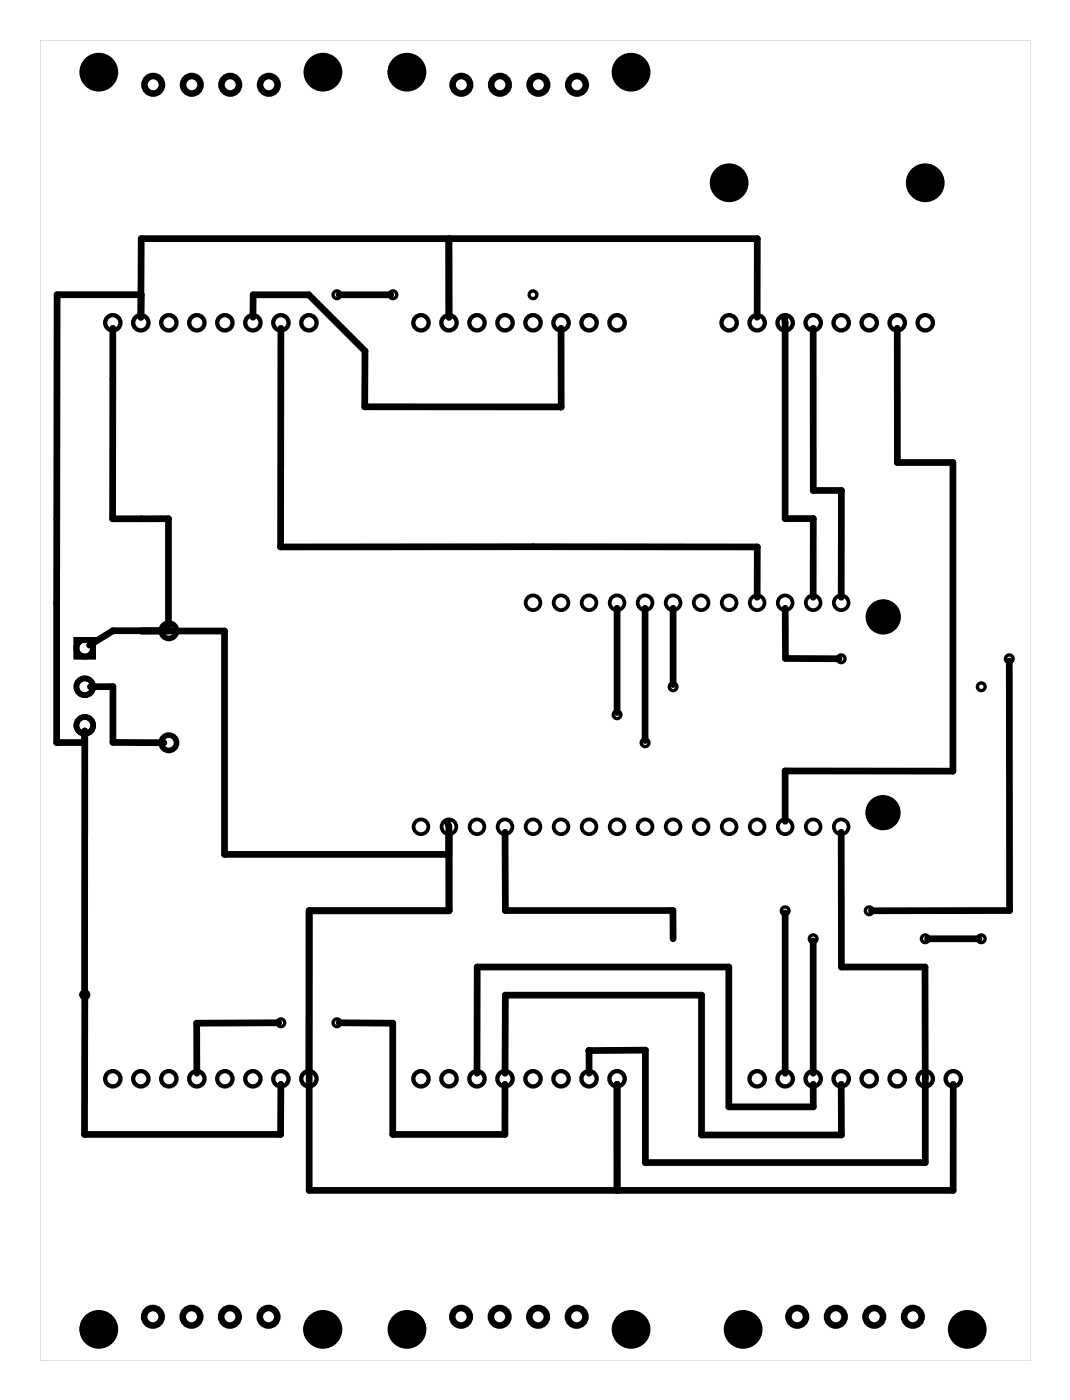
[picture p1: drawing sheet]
<svg xmlns="http://www.w3.org/2000/svg" width="97mm" height="127mm" viewBox="0 0 97 127" stroke-linecap="round" stroke-linejoin="round" font-family="sans-serif">
<path d="M3.6 3.6h89.8v119.8h-89.8zM3.6 3.6v119.8h89.8v-119.8z" fill="#000"/>
<g fill="#000">
<circle cx="9" cy="6.5" r="1.6"/>
<circle cx="29.3" cy="6.5" r="1.6"/>
<circle cx="36.7" cy="6.5" r="1.6"/>
<circle cx="57.1" cy="6.6" r="1.6"/>
<circle cx="66.1" cy="16.6" r="1.6"/>
<circle cx="83.9" cy="16.6" r="1.6"/>
<circle cx="80.1" cy="56" r="1.6"/>
<circle cx="80.1" cy="73.7" r="1.6"/>
<circle cx="8.8" cy="120.5" r="1.6"/>
<circle cx="29.1" cy="120.6" r="1.6"/>
<circle cx="37" cy="120.5" r="1.6"/>
<circle cx="57.3" cy="120.5" r="1.6"/>
<circle cx="67.4" cy="120.5" r="1.6"/>
<circle cx="87.7" cy="120.6" r="1.6"/>
</g>
<g fill="none" stroke="#000" stroke-width=".3">
<circle cx="30.5" cy="26.7" r=".35"/>
<circle cx="35.6" cy="26.7" r=".35"/>
<circle cx="48.3" cy="26.7" r=".35"/>
<circle cx="76.3" cy="59.8" r=".35"/>
<circle cx="91.5" cy="59.8" r=".35"/>
<circle cx="55.9" cy="64.8" r=".35"/>
<circle cx="58.5" cy="67.4" r=".35"/>
<circle cx="61" cy="62.3" r=".35"/>
<circle cx="89" cy="62.3" r=".35"/>
<circle cx="7.7" cy="90.2" r=".35"/>
<circle cx="25.5" cy="92.8" r=".35"/>
<circle cx="30.5" cy="92.8" r=".35"/>
<circle cx="71.2" cy="82.6" r=".35"/>
<circle cx="73.7" cy="85.2" r=".35"/>
<circle cx="78.8" cy="82.6" r=".35"/>
<circle cx="83.9" cy="85.2" r=".35"/>
<circle cx="89" cy="85.2" r=".35"/>
</g>
<g fill="none" stroke="#000" stroke-width=".34">
<circle cx="48.3" cy="54.7" r=".67"/>
<circle cx="50.9" cy="54.7" r=".67"/>
<circle cx="53.4" cy="54.7" r=".67"/>
<circle cx="55.9" cy="54.7" r=".67"/>
<circle cx="58.5" cy="54.7" r=".67"/>
<circle cx="61" cy="54.7" r=".67"/>
<circle cx="63.6" cy="54.7" r=".67"/>
<circle cx="66.1" cy="54.7" r=".67"/>
<circle cx="68.6" cy="54.7" r=".67"/>
<circle cx="71.2" cy="54.7" r=".67"/>
<circle cx="73.7" cy="54.7" r=".67"/>
<circle cx="76.3" cy="54.7" r=".67"/>
<circle cx="38.2" cy="75" r=".67"/>
<circle cx="40.7" cy="75" r=".67"/>
<circle cx="43.2" cy="75" r=".67"/>
<circle cx="45.8" cy="75" r=".67"/>
<circle cx="48.3" cy="75" r=".67"/>
<circle cx="50.9" cy="75" r=".67"/>
<circle cx="53.4" cy="75" r=".67"/>
<circle cx="55.9" cy="75" r=".67"/>
<circle cx="58.5" cy="75" r=".67"/>
<circle cx="61" cy="75" r=".67"/>
<circle cx="63.6" cy="75" r=".67"/>
<circle cx="66.1" cy="75" r=".67"/>
<circle cx="68.6" cy="75" r=".67"/>
<circle cx="71.2" cy="75" r=".67"/>
<circle cx="73.7" cy="75" r=".67"/>
<circle cx="76.3" cy="75" r=".67"/>
</g>
<g fill="none" stroke="#000" stroke-width=".51">
<path d="M6.9 58h1.6v1.6h-1.6z"/>
<circle cx="9" cy="6.5" r="1.5"/>
<circle cx="29.3" cy="6.5" r="1.5"/>
<circle cx="36.9" cy="6.5" r="1.5"/>
<circle cx="57.2" cy="6.5" r="1.5"/>
<circle cx="66.1" cy="16.6" r="1.5"/>
<circle cx="83.9" cy="16.6" r="1.5"/>
<circle cx="7.7" cy="58.8" r=".76"/>
<circle cx="15.3" cy="57.2" r=".7"/>
<circle cx="7.7" cy="65.8" r=".76"/>
<circle cx="7.7" cy="62.3" r=".76"/>
<circle cx="15.3" cy="67.4" r=".7"/>
<circle cx="9" cy="120.6" r="1.5"/>
<circle cx="29.3" cy="120.6" r="1.5"/>
<circle cx="36.9" cy="120.6" r="1.5"/>
<circle cx="57.2" cy="120.6" r="1.5"/>
<circle cx="67.4" cy="120.6" r="1.5"/>
<circle cx="87.7" cy="120.6" r="1.5"/>
</g>
<g fill="none" stroke="#000" stroke-width=".59">
<circle cx="13.9" cy="7.7" r=".8"/>
<circle cx="17.4" cy="7.7" r=".8"/>
<circle cx="20.9" cy="7.7" r=".8"/>
<circle cx="24.4" cy="7.7" r=".8"/>
<circle cx="41.8" cy="7.7" r=".8"/>
<circle cx="45.3" cy="7.7" r=".8"/>
<circle cx="48.8" cy="7.7" r=".8"/>
<circle cx="52.3" cy="7.7" r=".8"/>
<circle cx="13.9" cy="119.5" r=".8"/>
<circle cx="17.4" cy="119.5" r=".8"/>
<circle cx="20.8" cy="119.5" r=".8"/>
<circle cx="24.3" cy="119.5" r=".8"/>
<circle cx="41.8" cy="119.5" r=".8"/>
<circle cx="45.3" cy="119.5" r=".8"/>
<circle cx="48.8" cy="119.5" r=".8"/>
<circle cx="52.3" cy="119.5" r=".8"/>
<circle cx="72.3" cy="119.5" r=".8"/>
<circle cx="75.8" cy="119.5" r=".8"/>
<circle cx="79.3" cy="119.5" r=".8"/>
<circle cx="82.8" cy="119.5" r=".8"/>
</g>
<g fill="none" stroke="#000" stroke-width=".39">
<circle cx="10.2" cy="29.3" r=".69"/>
<circle cx="12.8" cy="29.3" r=".69"/>
<circle cx="15.3" cy="29.3" r=".69"/>
<circle cx="17.8" cy="29.3" r=".69"/>
<circle cx="20.4" cy="29.3" r=".69"/>
<circle cx="22.9" cy="29.3" r=".69"/>
<circle cx="25.5" cy="29.3" r=".69"/>
<circle cx="28" cy="29.3" r=".69"/>
<circle cx="38.2" cy="29.3" r=".69"/>
<circle cx="40.7" cy="29.3" r=".69"/>
<circle cx="43.2" cy="29.3" r=".69"/>
<circle cx="45.8" cy="29.3" r=".69"/>
<circle cx="48.3" cy="29.3" r=".69"/>
<circle cx="50.9" cy="29.3" r=".69"/>
<circle cx="53.4" cy="29.3" r=".69"/>
<circle cx="55.9" cy="29.3" r=".69"/>
<circle cx="66.1" cy="29.3" r=".69"/>
<circle cx="68.6" cy="29.3" r=".69"/>
<circle cx="71.2" cy="29.3" r=".69"/>
<circle cx="73.7" cy="29.3" r=".69"/>
<circle cx="76.3" cy="29.3" r=".69"/>
<circle cx="78.8" cy="29.3" r=".69"/>
<circle cx="81.3" cy="29.3" r=".69"/>
<circle cx="83.9" cy="29.3" r=".69"/>
<circle cx="10.2" cy="97.9" r=".69"/>
<circle cx="12.8" cy="97.9" r=".69"/>
<circle cx="15.3" cy="97.9" r=".69"/>
<circle cx="17.8" cy="97.9" r=".69"/>
<circle cx="20.4" cy="97.9" r=".69"/>
<circle cx="22.9" cy="97.9" r=".69"/>
<circle cx="25.5" cy="97.9" r=".69"/>
<circle cx="28" cy="97.9" r=".69"/>
<circle cx="38.2" cy="97.9" r=".69"/>
<circle cx="40.7" cy="97.9" r=".69"/>
<circle cx="43.2" cy="97.9" r=".69"/>
<circle cx="45.8" cy="97.9" r=".69"/>
<circle cx="48.3" cy="97.9" r=".69"/>
<circle cx="50.9" cy="97.9" r=".69"/>
<circle cx="53.4" cy="97.9" r=".69"/>
<circle cx="55.9" cy="97.9" r=".69"/>
<circle cx="68.6" cy="97.9" r=".69"/>
<circle cx="71.2" cy="97.9" r=".69"/>
<circle cx="73.7" cy="97.9" r=".69"/>
<circle cx="76.3" cy="97.9" r=".69"/>
<circle cx="78.8" cy="97.9" r=".69"/>
<circle cx="81.3" cy="97.9" r=".69"/>
<circle cx="83.9" cy="97.9" r=".69"/>
<circle cx="86.4" cy="97.9" r=".69"/>
</g>
<g fill="none" stroke="#000" stroke-width=".61">
<path d="M10.2 29.8v17.3h5.1v10.1l-.4 .1M22.9 28.8l.1-2.1h5l5.1 5.1v5.1h17.8v-7.1M25.5 29.8l-.1 19.8h43.3l-.1 4.6M30.7 26.7h4.7M40.7 21.6v7.2M68.6 28.8l.1-7.2h-55.9v7.2v-2.1h-7.6l-.1 40.7h2.6v-1.1v23.9h-.2M71.1 28.8l.1 .5v17.7h2.5v7.2M73.7 29.8v14.7h2.6v9.7M81.3 29.8l.1 12.2h5v28l-15.2-.1v4.6M8.1 58.5l2.1-1.3h10.2v20.3h20.3v-2.5l-.2-.5M55.9 55.2v9.4M58.5 55.2v12"/>
<path d="M61 55.2v6.9M71.2 55.2v4.5l4.9 .1M91.5 60v22.6h-12.5M8.2 62.3h2v5l4.7 .1M40.7 75.5v7.1h-12.7v25.4h58.4v-9.6M45.8 75.5v7.1h15.2v2.6M76.3 75.5v12.2h7.6v9.7M7.7 90.4v12.5h17.7l.1-4.5M25.3 92.8h-7.5v4.6M30.7 92.8h4.9v10.1h10.2v-4.5M43.2 97.4l.1-9.7h22.8v12.7h7.6v-2M45.8 97.4v-7.1h17.8v12.7h12.7v-4.6"/>
<path d="M53.4 95.3h.1M53.4 95.3h5.1v10.2h25.4v-8.1M53.4 95.3v2.1M55.9 98.4v9.6M71.2 82.8v14.6M73.7 85.4v12M84.1 85.2h4.7"/>
</g>
</svg>
